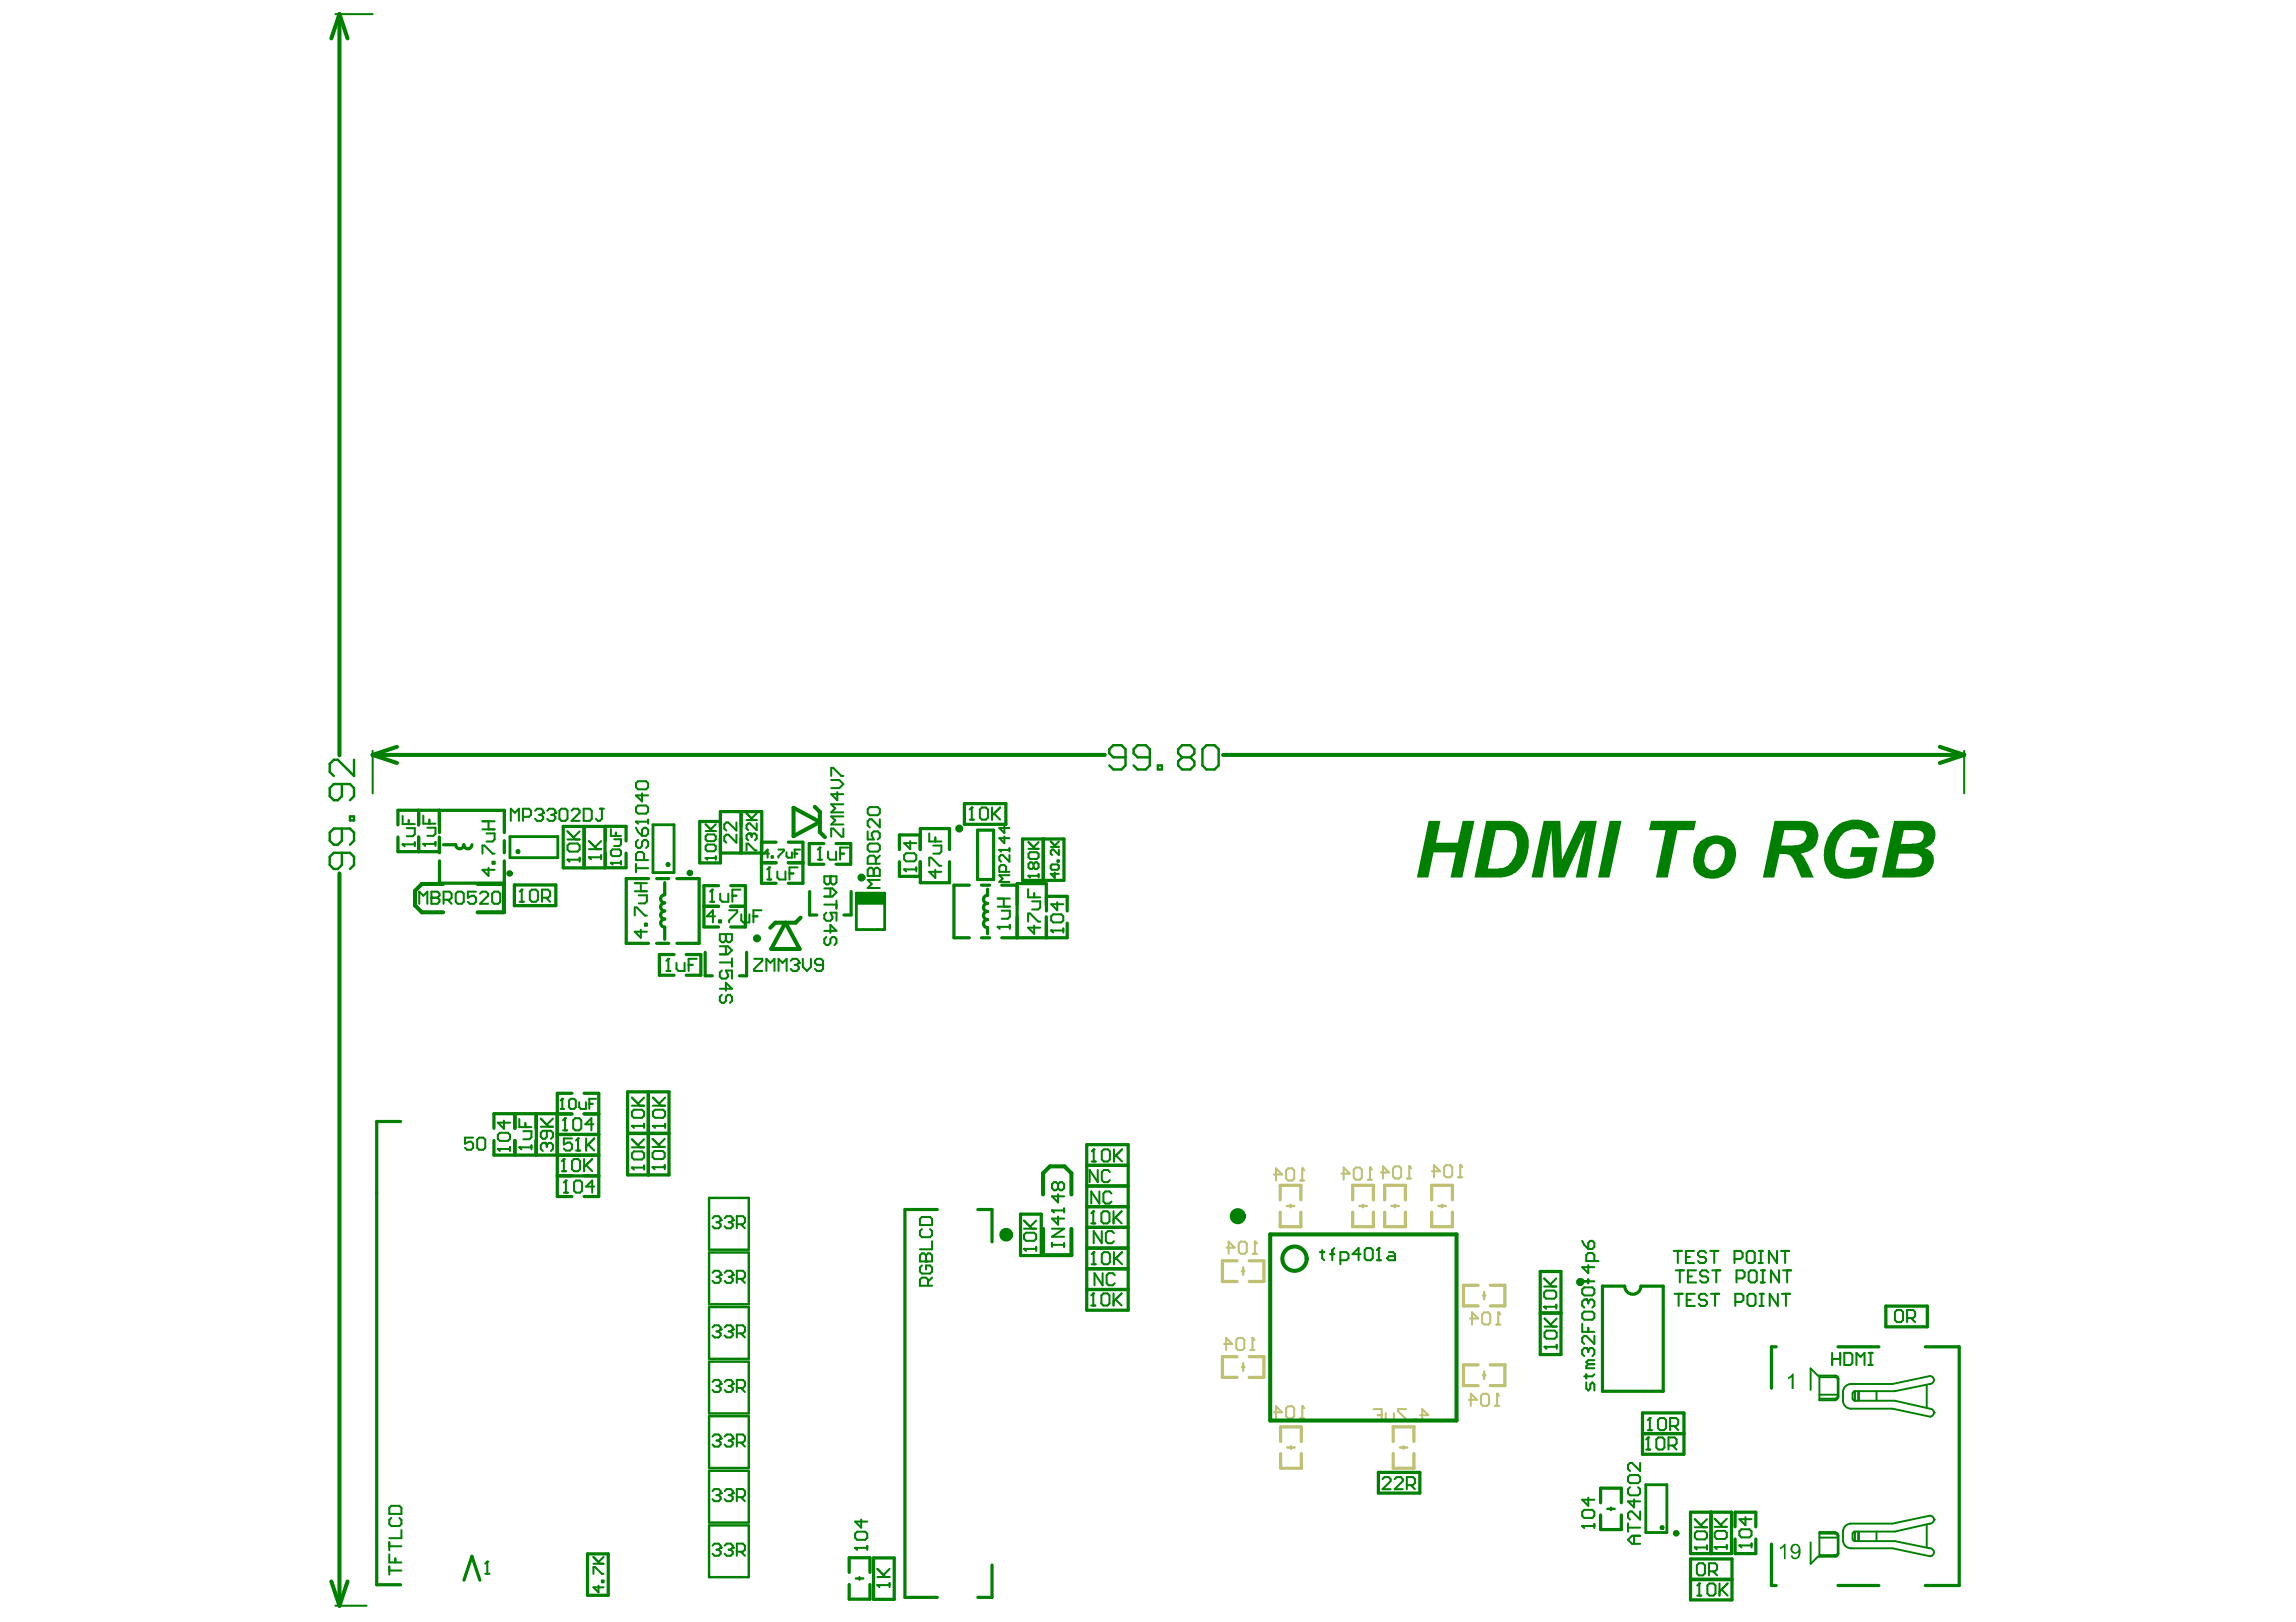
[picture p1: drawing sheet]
<svg xmlns="http://www.w3.org/2000/svg" width="297mm" height="210mm" viewBox="0 0 297 210" stroke-linecap="round" stroke-linejoin="round" font-family="sans-serif">
<g fill="none" stroke="#c0c073" stroke-width=".42">
<path d="M165.6 155.3v-1.9h2.7v1.9M165.6 156.9v1.8h2.7v-1.8M175 155.3v-1.9h2.7v1.9M175 156.9v1.8h2.7v-1.8M179.1 156.9v1.8h2.7v-1.8M179.1 155.3v-1.9h2.7v1.9M185.2 156.9v1.8h2.7v-1.8M185.2 155.3v-1.9h2.7v1.9M160 175.6h-1.9v2.6h1.9M160 163.2h-1.9v2.6h1.9M161.6 175.6h1.9v2.6h-1.9M161.6 163.2h1.9v2.6h-1.9"/>
<path d="M191.2 176.6h-1.9v2.7h1.9M191.2 166.3h-1.9v2.7h1.9M192.8 176.6h1.9v2.7h-1.9M192.8 166.3h1.9v2.7h-1.9M165.7 186.5v-1.9h2.7v1.9M165.7 188.1v1.9h2.7v-1.9M180.2 186.5v-1.9h2.7v1.9M180.2 188.1v1.9h2.7v-1.9"/>
</g>
<g fill="none" stroke="#c0c073" stroke-width=".31">
<path d="M166.5 156.1h.9M167 155.9v.3M175.9 156.1h.9M176.3 155.9v.3M180 156.1h1M180.5 155.9v.3M186.1 156.1h.9M186.6 155.9v.3M160.7 176.9h.3M160.7 164.5h.3M160.8 164v1M160.8 176.4v1"/>
<path d="M191.9 178h.3M191.9 167.7h.3M192 167.2v.9M192 177.5v.9M166.5 187.3h1M167 187.2v.3M181.1 187.3h1M181.6 187.2v.3"/>
</g>
<g fill="none" stroke="#c0c073" stroke-width=".26">
<path d="M164.8 152h1.1l-.8-.8v1.6M166.4 151.5l.2-.3h.6l.2 .3v1l-.2 .3h-.6l-.2-.3zM168.2 152.8h.5M168.5 151.2h.1M168.5 151.2v1.6M168.5 151.2l.2 .3M173.6 151.9h1l-.8-.8v1.6M175.1 151.4l.3-.3h.5l.3 .3v1l-.3 .3h-.5l-.3-.3zM177 152.7h.5M177.2 151.1h.1M177.2 151.1v1.6M177.2 151.1l.3 .3"/>
<path d="M178.6 151.7h1.1l-.8-.8v1.6M180.2 151.2l.3-.3h.5l.3 .3v1l-.3 .3h-.5l-.3-.3zM182.1 152.5h.5M182.3 150.9h.1M182.3 150.9v1.6M182.3 150.9l.3 .3M185.3 151.6h1l-.8-.8v1.6M186.8 151l.3-.2h.5l.3 .2v1.1l-.3 .3h-.5l-.3-.3zM188.7 152.4h.5M188.9 150.8h.1M188.9 150.8v1.6M188.9 150.8l.3 .2"/>
<path d="M158.4 173.9h1l-.8-.8v1.6M158.7 161.5h1l-.8-.8v1.5M159.9 173.4l.3-.3h.5l.3 .3v1l-.3 .3h-.5l-.3-.3zM160.3 160.9l.2-.2h.5l.3 .2v1.1l-.3 .2h-.5l-.2-.2zM161.8 174.7h.5M162 173.1h.1M162 173.1v1.6M162 173.1l.3 .3M162.1 162.2h.5M162.4 160.7h.1M162.4 160.7v1.5M162.4 160.7l.2 .2"/>
<path d="M190.2 170.6h1l-.8-.8v1.6M191.8 170.1l.2-.3h.5l.3 .3v1l-.3 .3h-.5l-.2-.3zM193.6 171.4h.5M193.8 169.8h.1M193.8 169.8v1.6M193.8 169.8l.3 .3M164.8 182.8h1.1l-.8-.8v1.6M166.4 182.2l.2-.2h.6l.2 .2v1.1l-.2 .3h-.6l-.2-.3zM168.2 183.6h.5M168.5 182h.1M168.5 182v1.6M168.5 182l.2 .2"/>
<path d="M177.7 182.4h1.1v1.5M178.2 183.1h.6M179.3 182.9v1h.8l.2-.2v-.8M181.9 182.4h-1v.2l1 1.1v.2M182.9 183.7h.3v.2h-.3zM183.7 183.1h1.1l-.8-.7v1.5M190 181.1h1.1l-.8-.7v1.5M191.6 180.6l.3-.2h.5l.2 .2v1.1l-.2 .2h-.5l-.3-.2zM193.4 181.9h.6M193.7 180.4h.1M193.7 180.4v1.5M193.7 180.4l.3 .2"/>
</g>
<g fill="none" stroke="#008000" stroke-width=".52">
<path d="M43.9 1.8l-1 3.2M43.9 1.8v95.9M43.9 1.8l1.1 3.2M48.2 97.7l3.2 1M48.2 97.7h94.7M51.4 96.6l-3.2 1.1M158.2 97.7h95.9M251 96.6l3.1 1.1M254.1 97.7l-3.1 1M43.9 113v94.8M57.3 114.4h-2.7l-.9 .9v1.9l.9 .9h2.7M61.8 114.4h3.4v3.7h-3.4"/>
<path d="M101.6 119.4l1.8 3.4h-3.6zM102.7 104.5l3.4 1.9-3.4 1.8zM103.6 118.8l-.7 .6h-2.6l-.7 .7M105.4 104.4l.7 .7v2.6l.6 .6M134.9 154.6v-2.8l.9-.9h1.9l.9 .9v2.8M134.9 159v3.4h3.7v-3.4M164.3 159.7h24.1v24.1h-24.1zM42.9 204.7l1 3.1M45 204.7l-1.1 3.1"/>
</g>
<g fill="none" stroke="#008000" stroke-width=".42">
<path d="M51.5 106.8v-1.9h13.7v2.8M51.5 108.3v1.9h5.3v-1.9M54.2 104.9v1.9M54.2 108.3v1.9M56.8 104.9v1.9M56.9 104.9v2.8M56.9 108.8v1.6M56.9 111.4v2.9h8.3v-2.9M57.4 109.3h1.6M65.2 108.8v1.6M66.5 114.5h5.4v2.7h-5.4zM72.9 107h2.6v5.3h-2.6z"/>
<path d="M75.6 107h2.7v5.3h-2.7zM78.3 108.8v-1.9h2.7v1.9M78.3 110.4v1.9h2.7v-1.9M83.9 113.7h-2.9v8.4h2.9M84.9 113.7h1.6M86 114.2v1.6M86 120v1.6M87.6 113.7h2.9v8.4h-2.9M91.1 117.3h1.9M93 114.6h-1.9v5.4h1.9M93.2 106.3h-2.7v5.4h2.7v-6.7h5.4v5.4h-5.4M94.5 114.6h1.9v5.4h-1.9"/>
<path d="M94.5 117.3h1.9M95.9 105v5.4M98.5 111.7h1.9M98.5 111.6h1.9M100.4 109h-1.9v5.3h1.9M102 109h1.9v5.3h-1.9M102 111.7h1.9M102 111.6h1.9M106.6 109.2h-1.9v2.6h1.9M108.2 109.2h1.9v2.6h-1.9M116.4 111.5v1.9h2.6M119 111.5l.1 2.7h3.7v-2.7"/>
<path d="M119 108h-2.6v1.9M119.1 109.9v-2.7h3.7v2.7M124.8 104h5.3v2.7h-5.3zM125.4 114.6h-2v6.8h2M127 114.6h1M127.8 115.1v.8M129.6 114.6h2M132.3 108.6h5.3v5.3h-5.3zM135 108.6v5.3M135.4 117.1v-2.8h-3.8v7.1M135.4 118.6v2.8M135.4 117.9v-1.9h2.7v1.9"/>
<path d="M135.4 119.5v1.9M138.1 119.5v1.9h-8.5M84.9 122.1h1.6M87.2 123.5h-1.9v2.7h1.9M88.8 123.5h1.9v2.7h-1.9M127 121.4h1M127.8 120v.8M51.8 145.1h-3.1v60h3.1M63.9 147.6v1.9h2.7v-1.9M63.9 146v-1.9h2.7v1.9M66.6 147.6v1.9h2.7v-1.9M66.6 146v-1.9h2.7v1.9"/>
<path d="M72.1 149.5v-5.4h-2.7v5.4h8.1M72.1 144.1l1.9 .1M72.1 146.8h1.9M72.1 152.2h5.4M72.1 146.8h5.4M74 141.5h-1.9v13.3h1.9M75.6 144.1h1.9M75.6 146.8h1.9M75.6 141.5h1.9v13.3h-1.9M81.2 141.3h5.4v5.4h-5.4zM81.2 146.7h5.4v5.3h-5.4zM83.9 141.3v5.4"/>
<path d="M83.9 146.7v5.3M132 157.1h2.7v5.4h-2.7zM140.6 148.1h5.4v21.5h-5.4zM140.6 158.8h5.4M140.6 156.2h5.4M140.6 153.5h5.4M140.6 150.8h5.4M140.6 166.9h5.4M140.6 161.5h5.4M140.6 164.2h5.4M199.3 164.5h2.6v5.4h-2.6zM199.3 169.9h2.6v5.4h-2.6z"/>
<path d="M229.8 174.3h-.6v5.3M237.8 174.3h5.3M244 169h5.3v2.7h-5.3zM249.1 174.3h4.4v30.9h-4.4M178.3 190.5h5.4v2.7h-5.4zM207.1 194.5v-1.9h2.7v1.9M207.1 196v1.9h2.7v-1.9M212.5 182.8h5.4v5.4h-5.4zM212.5 185.5h5.4M218.7 195.7h5.3v5.4h-5.3zM221.3 195.7v5.4M221.4 195.7v5.4"/>
<path d="M224.5 197.6v-1.9h2.7v1.9M224.5 199.2v1.9h2.7v-1.9M229.2 199.8v5.4h.6M76 201.1h2.7v5.3h-2.7zM109.9 203.5v-1.9h2.6v1.9M109.9 205.1v1.8h2.6v-1.8M113 201.6h2.7v5.4h-2.7zM218.7 201.7h5.4v5.3h-5.4zM218.7 204.4h5.4M237.8 205.2h5.3"/>
</g>
<path d="M104.7 115.4v3h1M110.1 115.4v3h-.9M126.5 107.4h2v6.4h-2zM91.2 123.2v3.1h1M96.6 123.2v3.1h-.9M121.3 156.5h-4.2v50.2h4.2M126.5 156.5h1.8v4.2M210.2 166.4h-2.9v13.6h7.9v-13.6h-2.9M60 204.5l1.1-3.1 1 3.1M128.3 202.5v4.2h-1.8" fill="none" stroke="#008000" stroke-width=".41"/>
<path d="M91.7 155h5.2v6.7h-5.2zM91.7 162.1h5.2v6.7h-5.2zM91.7 169.1h5.2v6.7h-5.2zM91.7 176.2h5.2v6.7h-5.2zM91.7 183.3h5.2v6.7h-5.2zM91.7 190.3h5.2v6.7h-5.2zM91.7 197.4h5.2v6.7h-5.2zM207.9 195.3h1M208.4 195.1v.3M110.7 204.3h1M111.2 204.1v.3" fill="none" stroke="#008000" stroke-width=".31"/>
<path d="M66 108.3h6.2v2.7h-6.2zM84.5 106.7h2.7v6.2h-2.7zM110.8 115.6h3.7v4.7h-3.7zM110.8 116.9h3.7M212.9 192.1h2.7v6.2h-2.7z" fill="none" stroke="#008000" stroke-width=".37"/>
<g fill="none" stroke="#008000" stroke-width=".25">
<path d="M235.4 178v3.2h1.9M235.4 178.2h2M237.4 178h-2.2l-1-.9v2.8M237.8 178.5v2.1M237.9 178.4v2.3M249.3 179.2v3M249.7 179.1l-4.6 .9h-5.1v1.3h5.1l4.6 1M249.7 178.1l-4.9 1h-5.3M234.2 199.6v2.8l1-.9h2.2M235.4 199h2.4M235.4 181h1.9M235.4 180.5h2.4"/>
<path d="M235.4 198.5h1.9M237.3 198.3h-1.9v3.2M237.8 198.9v2M237.9 198.8v2.2M238.4 180.1v1.2M238.4 198.2v1.1M239.5 182.3h5.3l4.9 1M239.7 180.3v.7M239.7 198.5v.6M240.4 180v1.3M240.4 198.2v1.2M240.5 180v1.3"/>
<path d="M240.5 198.2v1.2M242.8 180v1.3M242.8 198.2v1.2M249.3 197.3v3M249.7 197.2l-4.6 1h-5.1v1.2h5.1l4.6 1M249.7 196.1l-4.9 1.1h-5.3M250.2 196.7h.1M250.2 182.8h.1M235.4 201.2h2M239.5 200.4h5.3l4.9 1"/>
</g>
<path d="M43.4 1.8h4.8M48.2 97.2v5.5M254.1 97.2v5.5M43.4 207.8h4" fill="none" stroke="#008000" stroke-width=".26"/>
<path d="M110.8 115.6h3.7v1.3h-3.7z" fill-rule="evenodd" fill="#008000"/>
<path d="M113.5 205.1h.1M113.5 205.1h1.6M113.5 205.1l.3 .3M113.5 204.1h1.6M113.5 203l1.1 1.1M115.1 204.9v.5M115.1 203l-.8 .8" fill="none" stroke="#008000" stroke-width=".26"/>
<g fill="#008000">
<path d="M230.3 200.3l.3-.2 .2-.3h.2v2h-.2v-1.6l-.5 .3z"/>
<path d="M231.3 178.3l.6-.6h.1v2h-.2v-1.5l-.4 .3h-.1z"/>
<path d="M231.8 199.9a.71 .71 0 0 1 .8 0 .71 .71 0 0 1 .3 .6v.2a.81 .81 0 0 1-.9 1l-.2-.1-.1-.2 .2-.1a.4 .4 0 0 0 .4 .3 .4 .4 0 0 0 .4-.5v-.3a.62 .62 0 0 1-.9 .1 .62 .62 0 0 1 0-1zM231.9 200.2a.43 .43 0 0 0 .1 .6 .43 .43 0 0 0 .6-.1 .44 .44 0 0 0 0-.5 .44 .44 0 0 0-.4-.2z"/>
</g>
<g fill="none" stroke="#008000" stroke-width=".26">
<path d="M52.1 109.3h.1M52.1 109.3h1.6M52.1 109.3l.3 .2M52.1 105.6v1h1.6M52.6 107.2h1.1v.8l-.3 .2h-.8M52.9 106.1v.5M53.7 109v.5M54.2 117v-1.6l.6 .5 .5-.5v1.6M54.8 109.2h.1M54.8 109.2h1.5M54.8 109.2l.2 .3M54.8 105.5v1.1h1.5"/>
<path d="M55.3 107.1h1v.8l-.2 .3h-.8M55.5 106.1v.5M55.8 116.2h.1M55.8 116.2h.8M55.8 115.4h.8l.3 .3v.2l-.3 .3 .3 .2v.3l-.3 .3h-.8zM56.3 108.9v.6M57.4 116.4h.8l.2-.2v-.5l-.2-.3h-.8v1.6M57.9 116.4l.5 .6M59 115.7l.2-.3h.5l.3 .3v1l-.3 .3h-.5l-.2-.3zM61.6 115.4h-1.1v.8l.5-.3h.3l.3 .3v.5l-.3 .3h-.5l-.3-.3M62.1 115.7l.3-.3h.5l.2 .3v.2l-1 1.1h1M62.4 110.5v-1.1h.3l1 1.1h.3"/>
<path d="M62.4 107.3h1.6M62.4 106.3h1.6M62.9 107.9h1.1v.7l-.3 .3h-.8M63.2 112.3v1l-.8-.7h1.6M63.2 106.3v1M63.7 115.7l.2-.3h.6l.2 .3v1l-.2 .3h-.6l-.2-.3zM63.7 111.5h.3v.3h-.3zM66.1 106.2v-1.5l.5 .5 .5-.5v1.5M67.2 116.7h.6M67.5 115.1h.1M67.5 115.1v1.6M67.5 115.1l-.3 .3"/>
<path d="M67.7 105.7h.7l.3-.3v-.5l-.3-.2h-.7v1.5M68.5 115.4l.3-.3h.5l.3 .3v1l-.3 .3h-.5l-.3-.3zM69.2 104.9l.3-.2h.5l.3 .2v.3M69.8 105.4h.2M70 105.4l.3 .3v.3l-.3 .2h-.5l-.3-.2M70.1 116.2h.8l.3-.3v-.5l-.3-.3h-.8v1.6M70.3 105.2h.1M70.3 105.2l-.3 .2M70.6 116.2l.6 .5M70.8 104.9l.3-.2h.5l.2 .2v.3M71.3 105.4h.3M71.6 105.4l.2 .3v.3l-.2 .2h-.5l-.3-.2"/>
<path d="M71.8 105.2h.1M71.8 105.2l-.2 .2M72.4 104.9l.2-.2h.6l.2 .2v1.1l-.2 .2h-.6l-.2-.2zM73.4 111.3h.1M73.4 109.4l.3-.2h1l.3 .2v.5l-.3 .3h-1l-.3-.3zM73.4 108.6h1.6M73.4 111.3h1.6M73.4 111.3l.3 .2M73.4 107.6l1.1 1M73.9 104.9l.3-.2h.5l.3 .2v.3l-1.1 1h1.1M75 107.6l-.8 .8M75 111v.5"/>
<path d="M75.5 104.7h.8l.3 .2v1.1l-.3 .2h-.8zM76.2 110.9h.1M76.2 110.9h1.6M76.2 110.9l.3 .3M76.2 109.9h1.6M76.2 108.8l1 1.1M77.6 104.7h.5M77.8 110.7v.5M77.8 108.8l-.8 .8M77.9 104.7v1.3l-.3 .2h-.3l-.2-.2M79 111.7h.1M79 111.7l.2 .2"/>
<path d="M79 111.7h1.3M79 107.3v.9h1.3M79.2 109.9h.9l.2 .2v.5l-.2 .2h-.9l-.2-.2v-.5zM79.5 108.6h.8v.7l-.2 .2h-.6M79.7 107.7v.5M80.3 111.4v.5M82.1 118.5v-1.1h.3l1 1.1h.3M82.1 115.3h1.6M82.1 114.3h1.6M82.3 106.3h.1M82.3 101.4l.2-.3h1.1l.2 .3v.5l-.2 .2h-1.1l-.2-.2zM82.3 104.5l.2-.3h1.1l.2 .3v.5l-.2 .3h-1.1l-.2-.3z"/>
<path d="M82.3 111.8v1.1M82.3 112.4h1.5M82.3 107.1l.2 .5 .6 .6M82.3 106.3h1.5M82.3 106.3l.2 .3M82.5 108.7l-.2 .3v.5l.2 .2h.3l.3-.2v-.5l.2-.3h.3l.2 .3v.5l-.2 .2M82.6 115.9h1.1v.7l-.3 .3h-.8M82.9 114.3v1M83.1 107.4l.2-.3h.3l.2 .3v.5l-.2 .3h-.5zM83.1 102.7v1l-.8-.8h1.5M83.3 111.3v-.8l-.2-.2h-.6l-.2 .2v.8h1.5M83.4 119.5h.3v.3h-.3z"/>
<path d="M83.8 106.1v.5M91.3 111h.1M91.3 111h1.3M91.3 111l.2 .3M91.3 107.5h1.3M91.3 106.7l.9 .8M91.5 108h.9l.2 .2v.4l-.2 .3h-.9l-.2-.3v-.4zM91.5 109.3h.9l.2 .2v.4l-.2 .3h-.9l-.2-.3v-.4zM91.9 116.7h.5M92.1 115.1h.1M92.1 115.1v1.6M92.1 115.1l-.2 .3"/>
<path d="M92.5 118.6h-1.1l.8-.8v1.6M92.6 110.8v.5M92.6 106.7l-.7 .6M93 119.1h.3v.3h-.3zM93.2 115.7v.7l.2 .3h.8v-1M94.3 117.8h1.1v.3l-1.1 1v.3M94.7 115.9h.6M95.3 108v1.1l-1.1-1.1h-.2l-.3 .3v.5l.3 .3M95.3 106.4v1.1l-1.1-1.1h-.2l-.3 .3v.5l.3 .3M95.8 115.1h-1.1v1.6M95.9 118.3v.8l.3 .3h.7v-1.1M96.6 110v-.8h.2l.9 .8h.2"/>
<path d="M96.6 106.1h1.3M96.6 105.3l.9 .8M97 107.9h.1M97 107.9h-.2l-.2 .2v.4l.2 .2M97 107.9l.2 .2M97.2 108.1l.3-.2h.2l.2 .2v.4l-.2 .2M97.2 108.1v.2M97.5 118.6h.5M97.9 106.6v.8l-.9-.8h-.2l-.2 .2v.4l.2 .2M97.9 105.3l-.7 .6M98.5 117.8h-1v1.6M99.3 113.8h.5"/>
<path d="M99.5 110.5h-.7l.5-.6v1.1M99.5 112.2h.1M99.5 112.2v1.6M99.5 112.2l-.2 .3M99.8 110.8h.2v.2h-.2zM100.6 112.8v.8l.2 .2h.8v-1M100.7 109.9h.7v.2l-.7 .7v.2M101.8 110.3v.5l.1 .2h.6v-.7M102.1 113h.6M102.8 110.5h.3M103.2 112.2h-1.1v1.6M103.5 109.9h-.7v1.1"/>
<path d="M105.8 111.3h.5M106.1 109.7h.1M106.1 109.7v1.6M106.1 109.7l-.3 .2M106.6 113.4h1.6v.8l-.2 .2h-.3l-.3-.2-.2 .2h-.3l-.3-.2zM106.6 115h1.1l.5 .5-.5 .5h-1.1M106.6 117.1h1.6M106.9 118.1l-.3 .3v.5l.3 .3h.5l.3-.3v-.3l-.3-.5h.8v1.1M107.1 110.2v.8l.3 .3h.8v-1.1M107.4 113.4h.1M107.4 113.4v.8M107.4 115v1"/>
<path d="M107.5 100.4v-1h.3l1 1h.3M107.5 100.9h1.1l.5 .6-.5 .5h-1.1M108.2 116.5v1.1M108.3 102.5v1.1l-.8-.8h1.6M108.7 110.5h.5M109.1 107.2v1.1h-.3l-1-1.1h-.3v1.1M109.1 105.7h-1.6l.6 .5-.6 .5h1.6M109.1 104.1h-1.6l.6 .5-.6 .5h1.6M109.7 109.7h-1v1.6M112.3 112.6l.2-.3h.3l.2 .3 .3-.3h.3l.2 .3v.7h-1.5zM112.3 104.7l.2-.2h1.1l.2 .2v.5l-.2 .3h-1.1l-.2-.3zM112.3 107.6v1h.7l-.2-.5v-.2l.2-.3h.6l.2 .3v.5l-.2 .2"/>
<path d="M112.3 109.4l.2-.2h1.1l.2 .2v.5l-.2 .3h-1.1l-.2-.3zM113 113.3h.1M113 112.6v.7M113.3 111.8v-.8l-.3-.3h-.5l-.2 .3v.8h1.5M113.8 113.9h-1.5l.5 .5-.5 .5h1.5M113.8 106v1.1l-1-1.1h-.3l-.2 .3v.5l.2 .3M113.8 110.7l-.5 .6M117 112.5h.1M117 110.7l.2-.3h1.1l.2 .3v.5l-.2 .3h-1.1l-.2-.3zM117 112.5h1.5M117 112.5l.2 .3M117.8 108.8v1.1l-.8-.8h1.5"/>
<path d="M118.5 112.2v.6M120.2 107.9v1h1.6M120.2 112v-1h.3l1 1h.3M120.7 109.4h1.1v.8l-.3 .3h-.8M121 112.6v1l-.8-.8h1.6M121 108.4v.5M125.5 106.1h.5M125.7 104.5h.1M125.7 104.5v1.6M125.7 104.5l-.2 .3M126.8 104.8l.2-.3h.6l.2 .3v1l-.2 .3h-.6l-.2-.3zM128.3 104.5v1.6"/>
<path d="M128.6 105.3l.8 .8M129.1 119.9h.1M129.1 119.9h1.5M129.1 119.9l.2 .3M129.1 117.3h1.5M129.1 116.3h1.5M129.3 110h.1M129.3 110h1.3M129.3 110l.2 .2M129.4 104.5l-1.1 1M129.6 117.9h1v.7l-.2 .3h-.8M129.9 116.3v1"/>
<path d="M129.9 108.2v.9l-.6-.6h1.3M129.9 106.9v.9l-.6-.6h1.3M130.2 112.8v-.6l-.3-.2h-.4l-.2 .2v.6h1.3M130.6 113.3h-1.3l.4 .4-.4 .4h1.3M130.6 110.6v.9l-.9-.9h-.2l-.2 .3v.4l.2 .2M130.6 109.8v.4M130.6 119.7v.5M133 115.1v1h1.6M133 119.3v-1.1h.3l1 1.1h.3M133.1 113.3h.1M133.1 113.3h1.3M133.1 113.3l.2 .3"/>
<path d="M133.1 109.8h1.3M133.1 109l.8 .8M133.3 110.3h.8l.3 .2v.4l-.3 .3h-.8l-.2-.3v-.4zM133.5 116.6h1.1v.8l-.3 .3h-.8M133.7 111.8l.2-.2h.2l.3 .2v.4l-.3 .3h-.2l-.2-.3M133.7 111.8l-.2-.2h-.2l-.2 .2v.4l.2 .3h.2l.2-.3M133.7 111.8v.4M133.8 119.8v1l-.8-.8h1.6M133.8 115.6v.5M134.4 113.1v.5M134.4 109l-.7 .6M135.9 112l.2-.1h.7l.2 .1v.4l-.2 .2h-.7l-.2-.2z"/>
<path d="M135.9 109.6h1.1M135.9 108.9l.7 .7M136 118.6l.3-.3h1l.3 .3v.5l-.3 .3h-1l-.3-.3zM136.5 112.9v.7l-.6-.5h1.1M136.8 116.8v1l-.8-.8h1.6M136.8 111.3h.2v.2h-.2zM137 109.9v.7l-.7-.7h-.2l-.2 .2v.4l.2 .1M137 108.9l-.5 .5M82.9 120.3v1.1l-.8-.8h1.6M86.2 125.7h.5M86.5 124.1h.1M86.5 124.1v1.6"/>
<path d="M86.5 124.1l-.3 .2M87.5 124.6v.8l.3 .3h.8v-1.1M89.1 124.9h.5M90.1 124.1h-1v1.6M93.1 120.9h1.6v.8l-.3 .2h-.2l-.3-.2-.3 .2h-.2l-.3-.2zM93.1 128h1.6l-.8-.8v1M93.1 122.5h1.1l.5 .5-.5 .5h-1.1M93.1 124.6h1.6M93.4 128.7l-.3 .3v.5l.3 .3h.2l.3-.3v-.5l.3-.3h.2l.3 .3v.5l-.3 .3M93.4 125.6l-.3 .3v.5l.3 .2h.5l.3-.2v-.3l-.3-.5h.8v1M93.9 120.9h.1M93.9 120.9v.8"/>
<path d="M93.9 122.5v1M94.7 124v1.1M97.6 124.1h1v.2l-1 1.1v.3h1M99.1 125.7v-1.6l.6 .5 .5-.5v1.6M100.7 125.7v-1.6l.5 .5 .6-.5v1.6M102.3 124.3l.3-.2h.5l.2 .2v.3M102.8 124.9h.3M103.1 124.9l.2 .2v.3l-.2 .3h-.5l-.3-.3M103.3 124.6h.1M103.3 124.6l-.2 .3M103.9 124.1v1l.5 .6 .5-.6v-1M106.5 124.9h-.8l-.3-.3v-.3l.3-.2h.5l.3 .2v1.1l-.3 .3h-.5l-.3-.3"/>
<path d="M106.6 120.5h1.6l-.8-.8v1M106.9 121.3l-.3 .2v.5l.3 .3h.3l.2-.3v-.5l.3-.2h.3l.2 .2v.5l-.2 .3M136 120.4h.1M136 120.4h1.6M136 120.4l.3 .3M137.6 120.2v.5M61.2 147.2h-1v.8l.5-.3h.2l.3 .3v.5l-.3 .3h-.5l-.2-.3M61.7 147.5l.3-.3h.5l.3 .3v1l-.3 .3h-.5l-.3-.3zM64.4 148.7h.1M64.4 146.9l.3-.3h1l.3 .3v.5l-.3 .2h-1l-.3-.2zM64.4 148.7h1.6M64.4 148.7l.3 .2"/>
<path d="M65.2 145v1.1l-.8-.8h1.6M66 148.4v.5M67.2 148.5h.1M67.2 148.5h1.6M67.2 148.5l.2 .2M67.2 144.8v1.1h1.6M67.7 146.4h1.1v.8l-.3 .2h-.8M68 145.3v.6M68.8 148.2v.5M70 145.8h1.5M70 144.8l1 1M70.5 147.9h.1"/>
<path d="M70.5 147.9h-.3l-.2 .3v.5l.2 .2M70.5 147.9l.2 .3M70.7 146.3v.8l-.2 .3h-.3l-.2-.3v-.5l.2-.3h1.1l.2 .3v.5l-.2 .3M70.7 148.2l.3-.3h.3l.2 .3v.5l-.2 .2M70.7 148.2v.2M71.5 144.8l-.8 .7M72.5 143.5h.5M72.7 151.6h.5M72.7 142.2h.1M72.7 142.2v1.3M72.7 142.2l-.2 .2M72.8 146.3h.6"/>
<path d="M72.9 150h.1M72.9 154.3h.6M72.9 150v1.6M72.9 150l-.2 .3M73.1 144.7h.1M73.1 144.7v1.6M73.1 144.7l-.3 .3M73.2 152.8h.1M73.2 152.8v1.5M73.2 152.8l-.3 .2M73.6 142.4l.2-.2h.5l.2 .2v.9l-.2 .2h-.5l-.2-.2zM74 150.3l.3-.3h.5l.2 .3v1l-.2 .3h-.5l-.3-.3z"/>
<path d="M74 147.3h-1.1v.8l.6-.2h.2l.3 .2v.5l-.3 .3h-.5l-.3-.3M74.2 145l.2-.3h.5l.3 .3v1l-.3 .3h-.5l-.2-.3zM74.3 153l.2-.2h.5l.3 .2v1.1l-.3 .2h-.5l-.2-.2zM74.5 148.9h.5M74.8 147.3h.1M74.8 147.3v1.6M74.8 147.3l-.3 .3M74.9 142.6v.7l.2 .2h.7v-.9M75.6 150v1.6M75.8 150.8l.8 .8M75.8 147.3v1.6M76.1 148.1l.8 .8"/>
<path d="M76.2 142.8h.5M76.6 150l-1 1M76.8 145.5h-1.1l.8-.8v1.6M76.9 153.6h-1.1l.8-.8v1.5M76.9 147.3l-1.1 1.1M77.1 142.2h-.9v1.3M81.8 145.7h.1M81.8 151.1h.1M81.8 148.5h1.5M81.8 145.7h1.5M81.8 143.9l.2-.3h1.1l.2 .3v.5l-.2 .3h-1.1l-.2-.3zM81.8 143.1h1.5"/>
<path d="M81.8 149.3l.2-.3h1.1l.2 .3v.5l-.2 .2h-1.1l-.2-.2zM81.8 145.7l.2 .3M81.8 142l1 1.1M81.8 151.1h1.5M81.8 151.1l.2 .3M81.8 147.4l1 1.1M83.3 145.4v.6M83.3 150.8v.6M83.3 142l-.8 .8M83.3 147.4l-.8 .8M84.4 151h.1M84.4 149.2l.3-.2h1l.3 .2v.5l-.3 .3h-1l-.3-.3z"/>
<path d="M84.4 151h1.6M84.4 151l.3 .3M84.4 148.4h1.6M84.4 147.4l1.1 1M84.5 145.7h.1M84.5 143.9l.2-.3h1.1l.2 .3v.5l-.2 .3h-1.1l-.2-.3zM84.5 145.7h1.5M84.5 145.7l.2 .3M84.5 143.1h1.5M84.5 142l1 1.1M86 150.8v.5M86 147.4l-.8 .8"/>
<path d="M86 145.4v.6M86 142l-.7 .8M92.2 157.6l.2-.2h.6l.2 .2v.3M92.7 158.2h.3M93 158.2l.2 .2v.3l-.2 .3h-.6l-.2-.3M93.2 157.9h.1M93.2 157.9l-.2 .3M93.8 157.6l.2-.2h.5l.3 .2v.3M94.3 158.2h.2M94.5 158.2l.3 .2v.3l-.3 .3h-.5l-.2-.3M94.8 157.9h.1M94.8 157.9l-.3 .3"/>
<path d="M95.3 158.4h.8l.3-.2v-.6l-.3-.2h-.8v1.6M95.8 158.4l.6 .6M119 157.7l.3-.2h1l.3 .2v.8h-1.6zM119.3 159.1l-.3 .2v.5l.3 .3h1l.3-.3v-.5l-.3-.2M132.5 159.8l.2-.3h1.1l.3 .3v.5l-.3 .3h-1.1l-.2-.3zM132.5 159h1.6M132.5 158l1 1M134.1 158l-.8 .7M136.1 156.6h.1M136.1 159h1.6l-1.6 1h1.6M136.1 156.6h1.6M136.1 156.6l.3 .3"/>
<path d="M136.9 154.6v1l-.8-.8h1.6M136.9 153.2l-.3-.2h-.2l-.3 .2v.6l.3 .2h.2l.3-.2M136.9 153.2l.2-.2h.3l.3 .2v.6l-.3 .2h-.3l-.2-.2M136.9 157.4v1.1l-.8-.8h1.6M136.9 153.2v.6M137.7 156.4v.5M141.2 158.3h.5M141.2 150.3h.6M141.4 156.8h.1M141.4 156.8v1.5M141.4 156.8l-.2 .2M141.5 148.7h.1"/>
<path d="M141.5 148.7v1.6M141.5 148.7l-.3 .3M142 151.4v1.6l-1-1.6v1.6M142.2 154.2v1.6l-1-1.6v1.6M142.5 157l.3-.2h.5l.2 .2v1.1l-.2 .2h-.5l-.3-.2zM142.5 159.3v1.6l-1-1.6v1.6M142.5 149l.3-.3h.5l.3 .3v1l-.3 .3h-.5l-.3-.3zM143.6 151.7l-.3-.3h-.5l-.3 .3v1l.3 .3h.5l.3-.3M143.8 154.4l-.3-.2h-.5l-.2 .2v1.1l.2 .3h.5l.3-.3M144.1 156.8v1.5M144.1 159.6l-.2-.3h-.6l-.2 .3v1l.2 .3h.6l.2-.3M144.1 148.7v1.6"/>
<path d="M144.3 157.5l.8 .8M144.4 149.5l.8 .8M145.1 156.8l-1 1M145.2 148.7l-1.1 1.1M92.2 164.7l.2-.3h.6l.2 .3v.3M92.2 171.8l.2-.3h.6l.2 .3v.2M92.2 178.8l.2-.2h.6l.2 .2v.3M92.7 179.4h.3M92.7 172.3h.3M92.7 165.2h.3M93 165.2l.2 .3v.3l-.2 .2h-.6l-.2-.2M93 172.3l.2 .3v.2l-.2 .3h-.6l-.2-.3"/>
<path d="M93 179.4l.2 .2v.3l-.2 .2h-.6l-.2-.2M93.2 179.1h.1M93.2 172h.1M93.2 165h.1M93.2 179.1l-.2 .3M93.2 172l-.2 .3M93.2 165l-.2 .2M93.8 164.7l.2-.3h.5l.3 .3v.3M93.8 171.8l.2-.3h.5l.3 .3v.2M93.8 178.8l.2-.2h.5l.3 .2v.3M94.3 179.4h.2M94.3 172.3h.2"/>
<path d="M94.3 165.2h.2M94.5 165.2l.3 .3v.3l-.3 .2h-.5l-.2-.2M94.5 172.3l.3 .3v.2l-.3 .3h-.5l-.2-.3M94.5 179.4l.3 .2v.3l-.3 .2h-.5l-.2-.2M94.8 179.1h.1M94.8 172h.1M94.8 165h.1M94.8 179.1l-.3 .3M94.8 172l-.3 .3M94.8 165l-.3 .2M95.3 165.5h.8l.3-.3v-.5l-.3-.3h-.8v1.6M95.3 172.6h.8l.3-.3v-.5l-.3-.3h-.8v1.6"/>
<path d="M95.3 179.6h.8l.3-.2v-.6l-.3-.2h-.8v1.5M95.8 179.6l.6 .5M95.8 172.6l.6 .5M95.8 165.5l.6 .5M119 162.5l.3-.3h.2l.3 .3 .3-.3h.2l.3 .3v.7h-1.6zM119.3 163.8l-.3 .2v.6l.3 .2h1l.3-.2v-.6l-.3-.2h-.5v.5M119.8 163.2h.1M119.8 162.5v.7M120.1 166.4v-.8l-.3-.3h-.5l-.3 .3v.8h1.6M120.6 165.3l-.5 .6M120.6 160.6v1.1h-1.6M132.5 161.6h.1"/>
<path d="M132.5 161.6h1.6M132.5 161.6l.2 .3M134.1 161.4v.5M136.1 160.8v.6M136.1 161.1h1.6M137.7 160.8v.6M141.2 168.9h.5M141.2 163.6h.6M141.4 167.4h.1M141.4 167.4v1.5M141.4 167.4l-.2 .2M141.5 162h.1"/>
<path d="M141.5 162v1.6M141.5 162l-.3 .3M142.5 167.6l.3-.2h.5l.2 .2v1.1l-.2 .2h-.5l-.3-.2zM142.5 162.3l.3-.3h.5l.3 .3v1l-.3 .3h-.5l-.3-.3zM142.6 164.8v1.5l-1-1.5v1.5M144.1 167.4v1.5M144.1 162v1.6M144.2 165l-.2-.2h-.6l-.2 .2v1.1l.2 .2h.6l.2-.2M144.3 168.2l.8 .7M144.4 162.8l.8 .8M145.1 167.4l-1 1M145.2 162l-1.1 1.1"/>
<path d="M170.8 162h.5M171.1 161.8v1l.2 .3M172.1 162.3h.5M172.6 161.5l-.2 .3v1.3M173.4 163.1h.8l.3-.3v-.5l-.3-.3h-.8v1.6M176 162.3h-1l.8-.8v1.6M176.6 161.8l.2-.3h.5l.3 .3v1l-.3 .3h-.5l-.2-.3zM178.1 163.1h.5M178.4 161.5h.1M178.4 161.5v1.6M178.4 161.5l-.3 .3M179.7 162h.5l.3 .3v.8h-.8l-.3-.3 .3-.2h.8"/>
<path d="M199.8 169.1h.1M199.8 167.3l.2-.3h1.1l.2 .3v.5l-.2 .3h-1.1l-.2-.3zM199.8 169.1h1.5M199.8 169.1l.2 .3M199.8 166.5h1.5M199.8 165.4l1 1.1M199.8 174.3h.1M199.8 174.3l.3 .3M199.8 172.5l.3-.3h1l.3 .3v.5l-.3 .2h-1l-.3-.2zM199.8 174.3h1.6M199.8 171.7h1.6M199.8 170.6l1.1 1.1"/>
<path d="M201.3 168.8v.6M201.3 165.4l-.7 .8M201.4 174v.6M201.4 170.6l-.8 .8M204.7 166.9l.3-.3h1l.3 .3v.5l-.3 .2h-1l-.3-.2zM204.7 170l.3-.3h1l.3 .3v.5l-.3 .3h-1l-.3-.3zM204.7 171.3v1.1h1.6M204.7 165.6l.3 .2h1.3M204.7 160.6l.3 .5 .5 .5M205.2 174.4h.1M205.2 168.2h.1M205.2 178.9v.8l.3 .2 .2-.2v-.5l.3-.3 .3 .3v.7"/>
<path d="M205.2 168.2h-.2l-.3 .2v.6l.3 .2M205.2 174.4h-.2l-.3 .3v.5l.3 .3M205.2 177.9v.5M205.2 174.4l.3 .3M205.2 168.2l.3 .2M205.5 168.4l.2-.2h.3l.3 .2v.6l-.3 .2M205.5 174.7l.2-.3h.3l.3 .3v.5l-.3 .3M205.5 163.7v1.1l-.8-.8h1.6M205.5 165.6v.5M205.5 168.4v.3M205.5 171.8v.6M205.5 174.7v.3"/>
<path d="M205.5 176.5l-.3 .3v.3h1.1M205.5 176.5h.8M205.7 160.6h.3l.3 .2v.6l-.3 .2h-.5v-.8zM206.3 163.2v-.8l-.3-.3h-.5l-.3 .3v.8h1.6M206.3 172.9v1l-1.1-1h-.2l-.3 .2v.6l.3 .2M206.3 177.9l-.3 .2h-1M206.3 176h-.8l-.3 .3 .3 .2M216.5 161.9h1.1M216.6 167.4h1.1M216.8 164.4h1M217.1 161.9v1.6M217.2 167.4v1.6"/>
<path d="M217.3 164.4v1.6M218.1 162.7h.5M218.2 168.2h.5M218.4 165.2h.5M219.2 161.9h-1.1v1.6h1.1M219.3 167.4h-1.1v1.6h1.1M219.4 164.4h-1v1.6h1M220.7 162.1l-.2-.2h-.6l-.2 .2v.3l.2 .3h.6l.2 .2v.3l-.2 .3h-.6l-.2-.3M220.8 167.7l-.2-.3h-.6l-.2 .3v.3l.2 .2h.6l.2 .3v.2l-.2 .3h-.6l-.2-.3M221 164.7l-.3-.3h-.5l-.3 .3v.2l.3 .3h.5l.3 .2v.3l-.3 .3h-.5l-.3-.3M221.3 161.9h1M221.4 167.4h1"/>
<path d="M221.5 164.4h1.1M221.8 161.9v1.6M221.9 167.4v1.6M222 164.4v1.6M224.4 162.9h.8l.2-.2v-.6l-.2-.2h-.8v1.6M224.5 168.5h.8l.2-.3v-.5l-.2-.3h-.8v1.6M224.7 165.4h.7l.3-.2v-.5l-.3-.3h-.7v1.6M226 162.1l.2-.2h.6l.2 .2v1.1l-.2 .3h-.6l-.2-.3zM226.1 167.7l.2-.3h.6l.2 .3v1l-.2 .3h-.6l-.2-.3zM226.2 164.7l.3-.3h.5l.3 .3v1l-.3 .3h-.5l-.3-.3zM227.5 161.9h.6M227.5 163.5h.6"/>
<path d="M227.6 167.4h.6M227.6 169h.6M227.8 161.9v1.6M227.8 164.4h.5M227.8 166h.5M227.9 167.4v1.6M228.1 164.4v1.6M229.9 161.9v1.6l-1.1-1.6v1.6M230 167.4v1.6l-1-1.6v1.6M230.2 164.4v1.6l-1.1-1.6v1.6M230.4 161.9h1.1M230.5 167.4h1.1"/>
<path d="M230.7 164.4h1M230.9 161.9v1.6M231 167.4v1.6M231.2 164.4v1.6M237 175.1v1.5M237 175.9h1.1M238.1 175.1v1.5M238.6 175.1h.8l.2 .2v1.1l-.2 .2h-.8zM240.2 176.6v-1.5l.5 .5 .5-.5v1.5M241.7 176.6h.6M241.7 175.1h.6M242 175.1v1.5"/>
<path d="M245.2 169.8l.2-.3h.5l.3 .3v1l-.3 .3h-.5l-.2-.3zM246.7 170.6h.8l.3-.3v-.5l-.3-.3h-.8v1.6M247.2 170.6l.6 .5M50.4 195.1l.2-.2h1.1l.2 .2v.8h-1.5zM50.4 199.6v1M50.6 196.4l-.2 .3v.5l.2 .3h1.1l.2-.3v-.5l-.2-.3M51.9 198v1.1h-1.5M92.2 185.9l.2-.3h.6l.2 .3v.3M92.2 193l.2-.3h.6l.2 .3v.2M92.7 193.5h.3M92.7 186.4h.3M93 186.4l.2 .3v.2l-.2 .3h-.6l-.2-.3"/>
<path d="M93 193.5l.2 .2v.3l-.2 .3h-.6l-.2-.3M93.2 193.2h.1M93.2 186.2h.1M93.2 193.2l-.2 .3M93.2 186.2l-.2 .2M93.8 185.9l.2-.3h.5l.3 .3v.3M93.8 193l.2-.3h.5l.3 .3v.2M94.3 193.5h.2M94.3 186.4h.2M94.5 186.4l.3 .3v.2l-.3 .3h-.5l-.2-.3M94.5 193.5l.3 .2v.3l-.3 .3h-.5l-.2-.3M94.8 193.2h.1"/>
<path d="M94.8 186.2h.1M94.8 193.2l-.3 .3M94.8 186.2l-.3 .2M95.3 186.7h.8l.3-.3v-.5l-.3-.3h-.8v1.6M95.3 193.7h.8l.3-.2v-.5l-.3-.3h-.8v1.6M95.8 193.7l.6 .6M95.8 186.7l.6 .5M110.6 198.5l.3-.3h1l.3 .3v.5l-.3 .3h-1l-.3-.3zM111.4 196.6v1.1l-.8-.8h1.6M178.9 191.4l.2-.3h.5l.3 .3v.3l-1 1h1M180.4 191.4l.3-.3h.5l.3 .3v.3l-1.1 1h1.1M182 192.2h.8l.2-.3v-.5l-.2-.3h-.8v1.6"/>
<path d="M182.5 192.2l.5 .5M204.7 197.5h.1M204.7 195.7l.3-.3h1l.3 .3v.5l-.3 .2h-1l-.3-.2zM204.7 197.5h1.6M204.7 197.5l.3 .2M205.5 193.8v1.1l-.8-.8h1.6M206.3 197.2v.5M210.6 191.2l.3-.3h1l.3 .3v.5l-.3 .2h-1l-.3-.2zM210.6 197.2v1M210.6 197.7h1.6M210.9 192.5l-.3 .2v.5l.3 .3h1l.3-.3v-.5l-.3-.2M211.4 194v1.1l-.8-.8h1.6"/>
<path d="M211.4 198.7v1.1M212.2 198.7h-1.1l-.5 .6 .5 .5h1.1M212.2 189.3v1.1l-1.1-1.1h-.2l-.3 .3v.5l.3 .3M212.2 195.6v1l-1.1-1h-.2l-.3 .3v.5l.3 .2M213 187.6h.5M213.2 185.1h.5M213.2 186h.1M213.2 186v1.6M213.2 186l-.2 .3M213.4 183.5h.1M213.4 183.5v1.6M213.4 183.5l-.2 .3"/>
<path d="M214.3 186.3l.2-.3h.6l.2 .3v1l-.2 .3h-.6l-.2-.3zM214.5 183.8l.3-.3h.5l.2 .3v1l-.2 .3h-.5l-.3-.3zM215.9 187.1h.7l.3-.3v-.5l-.3-.3h-.7v1.6M216.1 184.6h.8l.2-.3v-.5l-.2-.3h-.8v1.6M216.4 187.1l.5 .5M216.6 184.6l.5 .5M219.3 198.4l.2-.2h1.1l.2 .2v.5l-.2 .3h-1.1l-.2-.3zM219.3 197.6h1.5M219.3 196.6l1 1M220.8 200v.5M220.8 196.6l-.8 .8M221.8 198.4l.3-.3h1l.3 .3v.5l-.3 .3h-1l-.3-.3z"/>
<path d="M221.8 197.6h1.6M221.8 196.5l1.1 1.1M223.4 199.9v.6M223.4 196.5l-.8 .8M225 200h.1M225 200l.3 .3M225 198.2l.3-.3h1l.3 .3v.5l-.3 .2h-1l-.3-.2zM225 200h1.6M225.8 196.3v1.1l-.8-.8h1.6M226.6 199.7v.6M50.4 201.1v1.1h1.5M50.4 202.7v1.1"/>
<path d="M50.4 203.2h1.5M50.4 200.1h1.5M51.1 201.7v.5M62.8 203.7h.5M63 202.1h.1M63 202.1v1.6M63 202.1l-.2 .3M76.8 203.7v-.9h.2l.9 .9h.2M76.8 202.4h1.3M76.8 201.5l.8 .9M77.4 205.2v.9l-.6-.7h1.3M77.9 204.5h.2v.3h-.2z"/>
<path d="M78.1 201.5l-.7 .6M92.2 200l.2-.2h.6l.2 .2v.3M92.7 200.5h.3M93 200.5l.2 .3v.3l-.2 .2h-.6l-.2-.2M93.2 200.3h.1M93.2 200.3l-.2 .2M93.8 200l.2-.2h.5l.3 .2v.3M94.3 200.5h.2M94.5 200.5l.3 .3v.3l-.3 .2h-.5l-.2-.2M94.8 200.3h.1M94.8 200.3l-.3 .2M95.3 200.8h.8l.3-.3v-.5l-.3-.2h-.8v1.5"/>
<path d="M95.8 200.8l.6 .5M110.6 200.3h.1M110.6 200.3h1.6M110.6 200.3l.3 .3M112.2 200v.6M219.3 200.3h.1M219.3 200.3h1.5M219.3 200.3l.2 .2M219.5 202.6l.3-.3h.5l.3 .3v1l-.3 .3h-.5l-.3-.3zM219.6 206.5h.5M219.8 204.9h.1M219.8 204.9v1.6"/>
<path d="M219.8 204.9l-.2 .3M220.9 205.2l.2-.3h.6l.2 .3v1l-.2 .3h-.6l-.2-.3zM221.1 203.3h.8l.2-.2v-.5l-.2-.3h-.8v1.6M221.6 203.3l.5 .6M221.8 200.2h.1M221.8 200.2h1.6M221.8 200.2l.3 .3M222.5 204.9v1.6M222.7 205.7l.8 .8M223.5 204.9l-1 1.1"/>
</g>
<path d="M45.8 98.3v2.1l-2.1-2.1h-.5l-.5 .5v1.1l.5 .5M145.6 98h-1.6l-.5-.5v-.5l.5-.6h1.1l.5 .6v2.1l-.5 .5h-1.1l-.5-.5M148.8 98h-1.6l-.5-.5v-.5l.5-.6h1l.6 .6v2.1l-.6 .5h-1l-.5-.5M149.8 99.1h.5v.5h-.5zM152.9 98l-.5 .5v.6l.5 .5h1.1l.5-.5v-.6l-.5-.5M152.9 98l-.5-.5v-.5l.5-.6h1.1l.5 .6v.5l-.5 .5M152.9 98h1.1M155.6 97l.5-.6h1l.6 .6v2.1l-.6 .5h-1l-.5-.5zM44.2 110.4v1.5l-.5 .6h-.5l-.5-.6v-1l.5-.5h2.1l.5 .5v1l-.5 .6M44.2 101.5v1.5l-.5 .6h-.5l-.5-.6v-1l.5-.5h2.1l.5 .5v1l-.5 .6M44.2 107.2v1.6l-.5 .5h-.5l-.5-.5v-1.1l.5-.5h2.1l.5 .5v1.1l-.5 .5M45.3 105.7h.5v.5h-.5z" fill="none" stroke="#008000" stroke-width=".31"/>
<g fill="#008000">
<path d="M184.8 106.2h1.6l-.6 2.9h2.8l.6-2.9h1.6l-1.6 7.4h-1.5l.6-3.3h-2.8l-.7 3.3h-1.5z"/>
<path d="M199.7 106.2h2.2l.2 5.1 2.3-5.1h2.2l-1.3 7.4h-1.4l1.3-6.1-2.8 6.1h-1.4l-.3-6.2-1.1 6.2h-1.5z"/>
<path d="M208.3 106.2h1.5l-1.6 7.4h-1.5z"/>
<path d="M213.6 106.2h5.8l-.2 1.2h-2.2l-1.2 6.2h-1.6l1.3-6.2h-2.2z"/>
<path d="M237.2 107.3l.3-.3a3.8 3.8 0 0 1 4.7-.3l.7 .9 .3 .8-1.5 .1a1.6 1.6 0 0 0-1.8-1.2h-.1a2.41 2.41 0 0 0-2 1.6l-.1 .1a4.2 4.2 0 0 0-.1 2.6 1.2 1.2 0 0 0 1.2 .8 3.8 3.8 0 0 0 2.2-.4l.2-1.1h-1.9l.3-1.3h3.3l-.7 3.2-.1 .1a5.3 5.3 0 0 1-4.9 .4 2.57 2.57 0 0 1-1.2-2.1 5.4 5.4 0 0 1 1.2-3.9z"/>
<path d="M192.3 106.2h2.1a3.9 3.9 0 0 1 1.8 .2 2.89 2.89 0 0 1 1.6 3.2 4.3 4.3 0 0 1-2.2 3.6 1.87 1.87 0 0 1-1.2 .3l-3.6 .1zM193.5 107.4l-1 5h.8a2.53 2.53 0 0 0 2-.6 3.4 3.4 0 0 0 .6-3.8l-.2-.3a1.57 1.57 0 0 0-1.3-.3z"/>
<path d="M219.9 108.9a3.1 3.1 0 0 1 4.1-.1 3 3 0 0 1 .2 3.2 2.97 2.97 0 0 1-4.8 .8 3.5 3.5 0 0 1 .5-3.9zM221.1 109.6a2.49 2.49 0 0 0-.5 2.4 1.15 1.15 0 0 0 1.1 .6 1.15 1.15 0 0 0 1-.7 2.21 2.21 0 0 0 .2-2.3 1.21 1.21 0 0 0-1.8 0z"/>
<path d="M229.6 106.2h3.3a1.91 1.91 0 0 1 2.3 2.4 2.21 2.21 0 0 1-2.1 1.8l-.2 .1 .7 .7 1.1 2.4h-1.7l-.2-.5a7.5 7.5 0 0 0-1.2-2.4l-.6-.2h-.8l-.7 3.1h-1.4zM230.8 107.4l-.4 2h.9a3.6 3.6 0 0 0 1.9-.3 1.04 1.04 0 0 0 .3-1.5l-.3-.1-.5-.1z"/>
<path d="M245 106.2h2.6a2.87 2.87 0 0 1 2.5 .8 1.83 1.83 0 0 1-1.1 2.7 1.68 1.68 0 0 1 .8 2.8 2.99 2.99 0 0 1-2.8 1.1h-3.5zM246.3 107.4l-.4 1.8h1.2a2.26 2.26 0 0 0 1.6-.5 .79 .79 0 0 0 .1-.9 .79 .79 0 0 0-.8-.4zM245.7 110.5l-.4 1.9h1.4a1.91 1.91 0 0 0 1.8-.5 .87 .87 0 0 0 0-1 .87 .87 0 0 0-.8-.4z"/>
</g>
<path d="M59 109.3a.52 .52 0 0 0 .5 .5 .52 .52 0 0 0 .5-.5 .52 .52 0 0 0 .5 .5 .52 .52 0 0 0 .6-.5M86 115.8a.52 .52 0 0 0-.5 .5 .52 .52 0 0 0 .5 .5 .52 .52 0 0 0-.5 .6 .52 .52 0 0 0 .5 .5 .52 .52 0 0 0-.5 .5 .52 .52 0 0 0 .5 .5 .52 .52 0 0 0-.5 .6 .52 .52 0 0 0 .5 .5M127.8 115.9a.52 .52 0 0 0-.6 .5 .52 .52 0 0 0 .6 .5 .52 .52 0 0 0-.6 .5 .52 .52 0 0 0 .6 .6 .52 .52 0 0 0-.6 .5 .52 .52 0 0 0 .6 .5 .52 .52 0 0 0-.6 .5 .52 .52 0 0 0 .6 .5" fill="none" stroke="#008000" stroke-width=".42"/>
<g fill="none" stroke="#008000" stroke-width=".52">
<circle cx="65.9" cy="113" r=".16"/>
<circle cx="67" cy="110.2" r=".05"/>
<circle cx="86.4" cy="111.9" r=".05"/>
<circle cx="89.2" cy="113" r=".16"/>
<circle cx="111.5" cy="113.6" r=".26"/>
<circle cx="124.1" cy="107.2" r=".26"/>
<circle cx="97.9" cy="121.4" r=".26"/>
<circle cx="167.5" cy="162.9" r="1.57"/>
<circle cx="204.4" cy="165.9" r=".27"/>
<circle cx="215" cy="197.7" r=".05"/>
<circle cx="216.9" cy="198.4" r=".16"/>
</g>
<g fill="none" stroke="#008000" stroke-width="1">
<circle cx="130.2" cy="159.8" r=".37"/>
<circle cx="160.1" cy="157.4" r=".52"/>
</g>
<g fill="none" stroke="#008000" stroke-width=".25">
<path d="M237.4 178l.4 .2 .1 .2M237.4 178.2l.3 .2 .1 .1M239.5 179.1a1.03 1.03 0 0 0-1.1 1M249.7 178.1a.52 .52 0 0 1 .5 .5 .52 .52 0 0 1-.5 .5M237.3 198.5l.4 .2 .1 .2M237.3 198.3h.3l.2 .2 .1 .3M237.8 180.6l-.1 .2-.4 .2M237.9 180.7l-.1 .3-.2 .1-.3 .1M238.4 199.3a1.03 1.03 0 0 0 1.1 1.1M238.4 181.3a1.03 1.03 0 0 0 1.1 1M239.5 197.2a1.03 1.03 0 0 0-1.1 1M239.7 199.1v.2l.3 .1"/>
<path d="M239.7 181l.1 .2 .2 .1M240 180l-.2 .1-.1 .2M240 198.2l-.3 .2v.1M249.7 196.1a.52 .52 0 0 1 .5 .6 .52 .52 0 0 1-.5 .5M249.7 182.3a.52 .52 0 0 1 .5 .5 .52 .52 0 0 1-.5 .5M237.8 200.9l-.2 .3h-.2M237.9 201l-.1 .3-.4 .2M249.7 200.4a.52 .52 0 0 1 .5 .5 .52 .52 0 0 1-.5 .5"/>
</g>
<path d="M210.2 166.4a1.05 1.05 0 0 0 1 1.1 1.05 1.05 0 0 0 1.1-1.1" fill="none" stroke="#008000" stroke-width=".41"/>
</svg>
